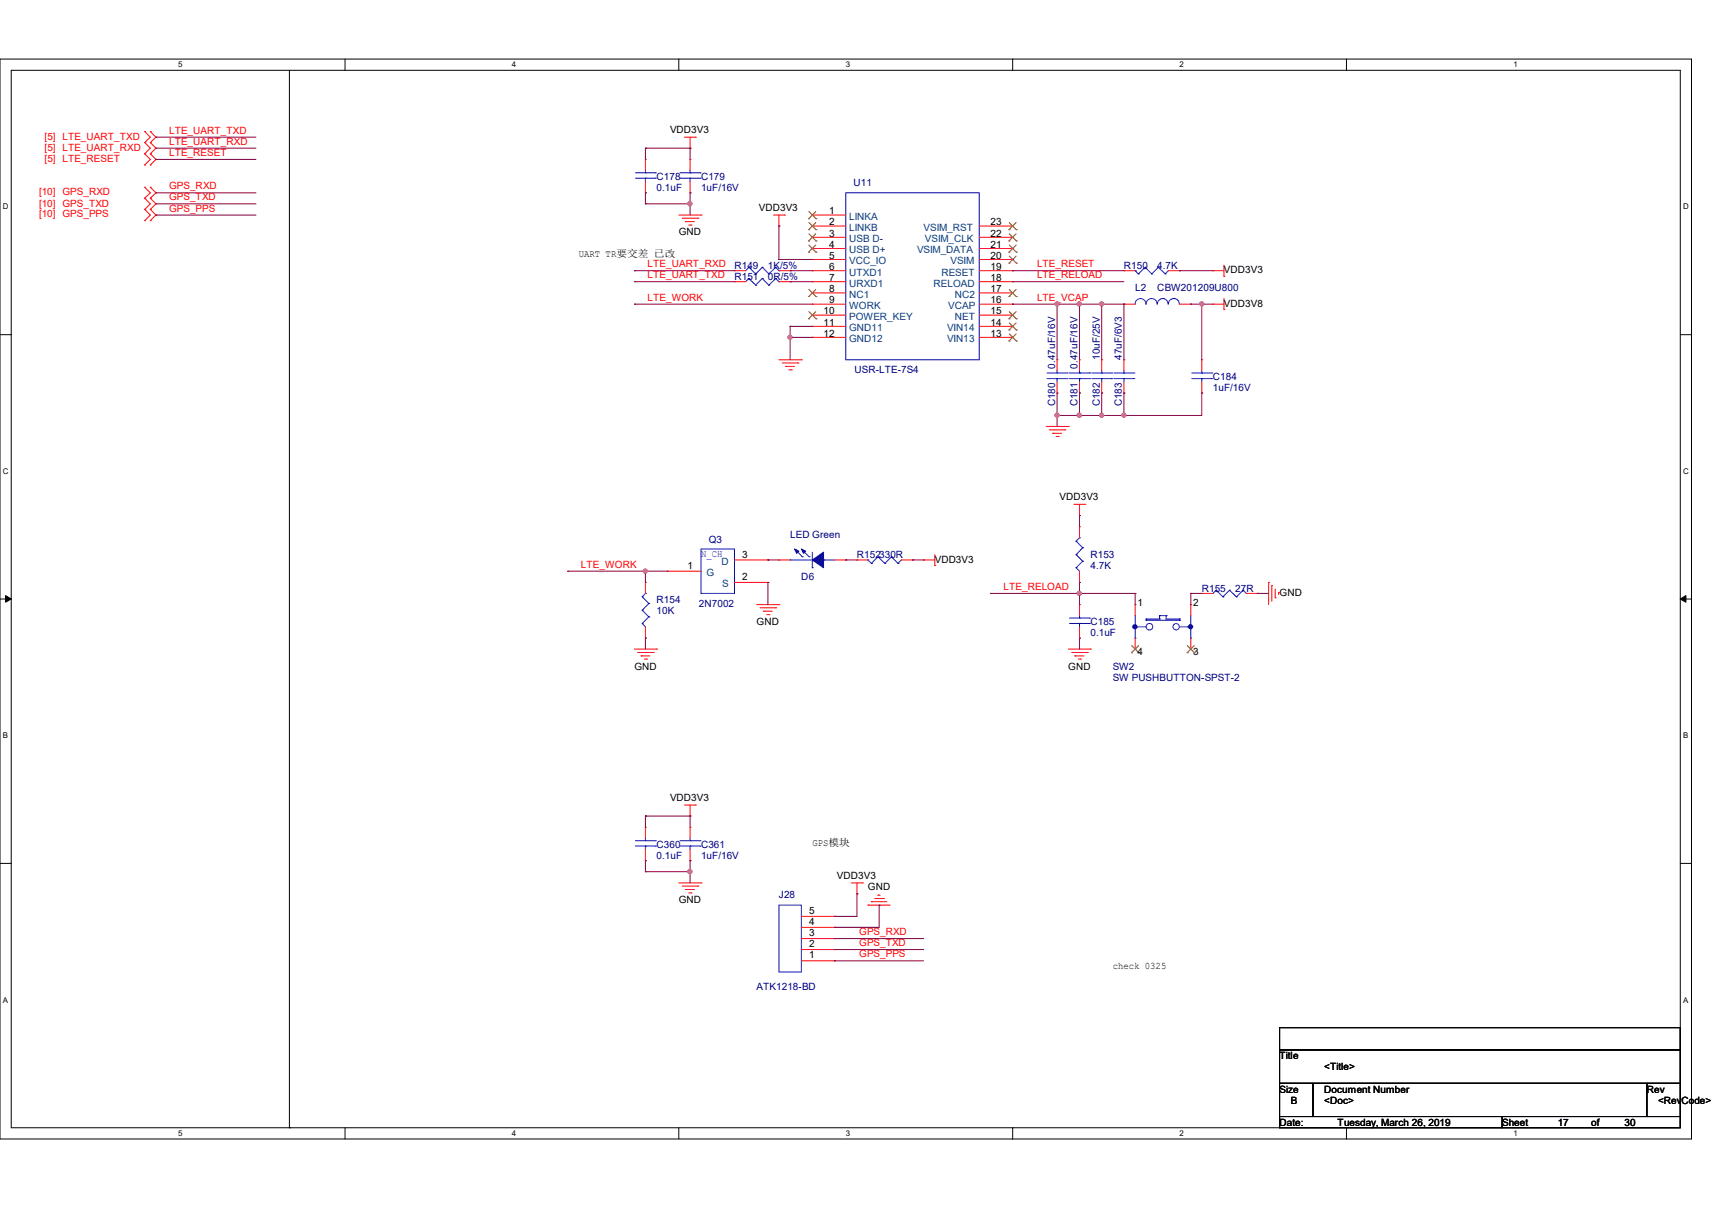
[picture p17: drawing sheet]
<svg xmlns="http://www.w3.org/2000/svg" width="297mm" height="210mm" viewBox="0 0 297 210" stroke-linecap="round" stroke-linejoin="round" font-family="sans-serif">
<defs><g id="words">
<g font-size="1.7" fill="#f00">
<text x="29.3" y="23.2">LTE_UART_TXD</text>
<text x="7.7" y="24.2">[5] LTE_UART_TXD</text>
<text x="7.7" y="26.2">[5] LTE_UART_RXD</text>
<text x="7.7" y="28.1">[5] LTE_RESET</text>
<text x="29.3" y="25.1">LTE_UART_RXD</text>
<text x="29.3" y="27.1">LTE_RESET</text>
<text x="6.8" y="33.9">[10] GPS_RXD</text>
<text x="6.8" y="35.8">[10] GPS_TXD</text>
<text x="29.3" y="32.8">GPS_RXD</text>
<text x="29.3" y="34.8">GPS_TXD</text>
<text x="6.8" y="37.7">[10] GPS_PPS</text>
<text x="29.3" y="36.7">GPS_PPS</text>
<text x="112.4" y="46.4">LTE_UART_RXD</text>
<text x="179.9" y="46.4">LTE_RESET</text>
<text x="112.4" y="48.3">LTE_UART_TXD</text>
<text x="112.4" y="52.2">LTE_WORK</text>
<text x="179.9" y="52.2">LTE_VCAP</text>
<text x="179.9" y="48.3">LTE_RELOAD</text>
<text x="100.8" y="98.5">LTE_WORK</text>
<text x="174.1" y="102.3">LTE_RELOAD</text>
<text x="149.1" y="166">GPS_PPS</text>
<text x="149.1" y="164.1">GPS_TXD</text>
<text x="149.1" y="162.2">GPS_RXD</text>
</g>
<g font-size="1.7">
<text x="116.2" y="23.1">VDD3V3</text>
<text x="117.8" y="40.8">GND</text>
<text x="131.7" y="36.6">VDD3V3</text>
<text x="143.8" y="37.2">1</text>
<text x="143.8" y="39.1">2</text>
<text x="143.8" y="41">3</text>
<text x="171.8" y="41">22</text>
<text x="171.8" y="39.1">23</text>
<text x="100.4" y="44.5">UART TR要交差 已改</text>
<text x="143.8" y="43">4</text>
<text x="143.8" y="44.9">5</text>
<text x="143.8" y="46.8">6</text>
<text x="171.8" y="46.8">19</text>
<text x="171.8" y="44.9">20</text>
<text x="171.8" y="43">21</text>
<text x="212.3" y="47.4">VDD3V3</text>
<text x="143.8" y="48.7">7</text>
<text x="143.8" y="50.7">8</text>
<text x="143.8" y="52.6">9</text>
<text x="171.8" y="52.6">16</text>
<text x="171.8" y="50.7">17</text>
<text x="171.8" y="48.7">18</text>
<text x="212.3" y="53.2">VDD3V8</text>
<text x="142.9" y="54.5">10</text>
<text x="142.9" y="56.5">11</text>
<text x="142.9" y="58.4">12</text>
<text x="171.8" y="58.4">13</text>
<text x="171.8" y="56.5">14</text>
<text x="171.8" y="54.5">15</text>
<text x="183.8" y="86.8">VDD3V3</text>
<text x="119.3" y="98.6">1</text>
<text x="128.8" y="100.6">2</text>
<text x="128.8" y="96.7">3</text>
<text x="162.2" y="97.6">VDD3V3</text>
<text x="197.4" y="105">1</text>
<text x="207" y="105">2</text>
<text x="222" y="103.4">GND</text>
<text x="131.3" y="108.4">GND</text>
<text x="197.4" y="113.6">4</text>
<text x="207" y="113.6">3</text>
<text x="110.1" y="116.1">GND</text>
<text x="185.3" y="116.1">GND</text>
<text x="116.2" y="138.9">VDD3V3</text>
<text x="140.9" y="146.8">GPS模块</text>
<text x="145.2" y="152.4">VDD3V3</text>
<text x="150.6" y="154.3">GND</text>
<text x="117.8" y="156.6">GND</text>
<text x="140.4" y="160.4">4</text>
<text x="140.4" y="158.5">5</text>
<text x="140.4" y="166.2">1</text>
<text x="140.4" y="164.2">2</text>
<text x="140.4" y="162.3">3</text>
<text x="193" y="168">check 0325</text>
<text x="222" y="183.7">Title</text>
<text x="229.7" y="185.6">&lt;Title&gt;</text>
<text x="222" y="189.5">Size</text>
<text x="223.9" y="191.4">B</text>
<text x="229.7" y="191.4">&lt;Doc&gt;</text>
<text x="229.7" y="189.5">Document Number</text>
<text x="285.7" y="189.5">Rev</text>
<text x="287.7" y="191.4">&lt;RevCode&gt;</text>
<text x="222" y="195.2">Date:</text>
<text x="232.1" y="195.2">Tuesday, March 26, 2019</text>
<text x="260.6" y="195.2">Sheet</text>
<text x="270.2" y="195.2">17</text>
<text x="276" y="195.2">of</text>
<text x="281.8" y="195.2">30</text>
</g>
<g font-size="1.7" fill="#000080">
<text x="113.9" y="31.2">C178</text>
<text x="113.9" y="33.1">0.1uF</text>
<text x="121.6" y="31.2">C179</text>
<text x="121.6" y="33.1">1uF/16V</text>
<text x="148.1" y="32.3">U11</text>
<text x="127.4" y="46.6">R149</text>
<text x="133.2" y="46.6">1K/5%</text>
<text x="195" y="46.6">R150</text>
<text x="200.8" y="46.6">4.7K</text>
<text x="127.4" y="48.6">R151</text>
<text x="133.2" y="48.6">0R/5%</text>
<text x="196.9" y="50.5">L2</text>
<text x="200.8" y="50.5">CBW201209U800</text>
<text x="148.2" y="64.8">USR-LTE-7S4</text>
<text x="183.1" y="63.9" transform="rotate(-90 183.1 63.9)">0.47uF/16V</text>
<text x="186.9" y="63.9" transform="rotate(-90 186.9 63.9)">0.47uF/16V</text>
<text x="190.8" y="62.4" transform="rotate(-90 190.8 62.4)">10uF/25V</text>
<text x="194.6" y="62.4" transform="rotate(-90 194.6 62.4)">47uF/6V3</text>
<text x="210.4" y="65.9">C184</text>
<text x="183.1" y="70.5" transform="rotate(-90 183.1 70.5)">C180</text>
<text x="186.9" y="70.5" transform="rotate(-90 186.9 70.5)">C181</text>
<text x="190.8" y="70.5" transform="rotate(-90 190.8 70.5)">C182</text>
<text x="194.6" y="70.5" transform="rotate(-90 194.6 70.5)">C183</text>
<text x="210.4" y="67.9">1uF/16V</text>
<text x="123" y="94.1">Q3</text>
<text x="137.1" y="93.3">LED Green</text>
<text x="139" y="100.7">D6</text>
<text x="148.7" y="96.8">R152330R</text>
<text x="189.2" y="96.8">R153</text>
<text x="189.2" y="98.7">4.7K</text>
<text x="113.9" y="104.5">R154</text>
<text x="113.9" y="106.5">10K</text>
<text x="121.2" y="105.3">2N7002</text>
<text x="208.5" y="102.6">R155</text>
<text x="214.3" y="102.6">27R</text>
<text x="189.2" y="108.4">C185</text>
<text x="189.2" y="110.3">0.1uF</text>
<text x="193" y="116.1">SW2</text>
<text x="193" y="118">SW PUSHBUTTON-SPST-2</text>
<text x="113.9" y="147">C360</text>
<text x="113.9" y="148.9">0.1uF</text>
<text x="121.6" y="147">C361</text>
<text x="121.6" y="148.9">1uF/16V</text>
<text x="135.1" y="155.7">J28</text>
<text x="131.3" y="171.7">ATK1218-BD</text>
</g>
<g font-size="1.7" fill="#004080">
<text x="147.3" y="38.1">LINKA</text>
<text x="147.3" y="40">LINKB</text>
<text x="147.3" y="42">USB D-</text>
<text x="160.2" y="40">VSIM_RST</text>
<text x="160.4" y="42">VSIM_CLK</text>
<text x="147.3" y="43.9">USB D+</text>
<text x="147.3" y="45.8">VCC_IO</text>
<text x="147.3" y="47.8">UTXD1</text>
<text x="159.1" y="43.9">VSIM_DATA</text>
<text x="163.3" y="47.8">RESET</text>
<text x="164.9" y="45.8">VSIM</text>
<text x="147.3" y="49.7">URXD1</text>
<text x="147.3" y="51.6">NC1</text>
<text x="147.3" y="53.6">WORK</text>
<text x="162" y="49.7">RELOAD</text>
<text x="164.5" y="53.6">VCAP</text>
<text x="165.7" y="51.6">NC2</text>
<text x="147.3" y="55.5">POWER_KEY</text>
<text x="147.3" y="57.4">GND11</text>
<text x="147.3" y="59.4">GND12</text>
<text x="164.3" y="59.4">VIN13</text>
<text x="164.3" y="57.4">VIN14</text>
<text x="165.7" y="55.5">NET</text>
<text x="122.6" y="99.9">G</text>
<text x="125.2" y="97.9">D</text>
<text x="125.3" y="101.8">S</text>
</g>
<text font-size="1.7" fill="#00f" x="121.6" y="96.6">N_CH</text>
<g font-size="1.4">
<text x="30.9" y="11.7">5</text>
<text x="88.8" y="11.7">4</text>
<text x="146.7" y="11.7">3</text>
<text x="204.6" y="11.7">2</text>
<text x="262.6" y="11.7">1</text>
<text x=".5" y="36.3">D</text>
<text x="292" y="36.3">D</text>
<text x=".5" y="82.2">C</text>
<text x="292" y="82.2">C</text>
<text x=".5" y="128">B</text>
<text x="292" y="128">B</text>
<text x=".5" y="173.9">A</text>
<text x="292" y="173.9">A</text>
<text x="30.9" y="197">5</text>
<text x="88.8" y="197">4</text>
<text x="146.7" y="197">3</text>
<text x="204.6" y="197">2</text>
<text x="262.6" y="197">1</text>
</g>
</g></defs>
<path d="M0 10.2h293.5v187.3h-293.5zM1.9 12.2h289.6v183.4h-289.6z" fill="none" stroke="#000" stroke-width=".17"/>
<g fill="#fff">
<path d="M30.9 10.5h.8v1.5h-.8z"/>
<path d="M30.9 195.8h.8v1.5h-.8z"/>
</g>
<path d="M59.9 10.2v2M59.9 195.6v1.9" fill="none" stroke="#000" stroke-width=".17"/>
<g fill="#fff">
<path d="M88.8 10.5h.8v1.5h-.8z"/>
<path d="M88.8 195.8h.8v1.5h-.8z"/>
</g>
<path d="M117.8 10.2v2M117.8 195.6v1.9" fill="none" stroke="#000" stroke-width=".17"/>
<g fill="#fff">
<path d="M146.7 10.5h.8v1.5h-.8z"/>
<path d="M146.7 195.8h.8v1.5h-.8z"/>
</g>
<path d="M175.7 10.2v2M175.7 195.6v1.9" fill="none" stroke="#000" stroke-width=".17"/>
<g fill="#fff">
<path d="M204.6 10.5h.8v1.5h-.8z"/>
<path d="M204.6 195.8h.8v1.5h-.8z"/>
</g>
<path d="M233.6 10.2v2M233.6 195.6v1.9" fill="none" stroke="#000" stroke-width=".17"/>
<g fill="#fff">
<path d="M262.6 10.5h.7v1.5h-.7z"/>
<path d="M262.6 195.8h.7v1.5h-.7z"/>
<path d="M.5 35.1h1v1.5h-1z"/>
<path d="M292 35.1h1v1.5h-1z"/>
<path d="M.5 80.9h1v1.6h-1z"/>
<path d="M292 80.9h1v1.6h-1z"/>
</g>
<path d="M0 58h1.9M291.5 58h2" fill="none" stroke="#000" stroke-width=".17"/>
<g fill="#fff">
<path d="M.5 126.8h.9v1.5h-.9z"/>
<path d="M292 126.8h.9v1.5h-.9z"/>
</g>
<path d="M0 103.9h1.9M291.5 103.9h2" fill="none" stroke="#000" stroke-width=".17"/>
<path d="M1 103.3l.9 .6-.9 .5zM291.5 103.9l1-.6v1.1z" fill="#000" stroke="#000" stroke-width=".17"/>
<g fill="#fff">
<path d="M.5 172.6h.9v1.6h-.9z"/>
<path d="M292 172.6h.9v1.6h-.9z"/>
</g>
<path d="M50.2 12.2v183.4M0 149.7h1.9M291.5 149.7h2M222 178.2h69.5v3.9h-69.5zM50.2 195.6h.1M222 182.1h69.5v5.8h-69.5zM222 187.9h5.8v5.7h-5.8zM222 193.6h38.6v2h-38.6zM227.8 187.9h57.9v5.7h-57.9zM260.6 193.6h30.9v2h-30.9zM285.7 187.9h5.8v5.7h-5.8z" fill="none" stroke="#000" stroke-width=".17"/>
<g fill="none" stroke="#f00" stroke-width=".17">
<path d="M25.1 22.8h.1M25.1 24.7h.1M25.1 26.7h.1M25.1 28.6h.1M25.1 32.5h.1M25.1 34.4h.1M25.1 36.3h.1M25.1 38.3h.1M25.1 22.8l1 1-1 .9M25.1 24.7l1 1-1 1M25.1 26.7l1 .9-1 1M25.1 32.5l1 .9-1 1"/>
<path d="M25.1 34.4l1 .9-1 1M25.1 36.3l1 1-1 1M26.1 24.7h.1M26.1 22.8h.1M26.1 26.7h.1M26.1 28.6h.1M26.1 34.4h.1M26.1 32.5h.1M26.1 36.3h.1M26.1 38.3h.1M26.1 22.8l1 1-1 .9M26.1 24.7l1 1-1 1"/>
<path d="M26.1 26.7l1 .9-1 1M26.1 32.5l1 .9-1 1M26.1 34.4l1 .9-1 1M26.1 36.3l1 1-1 1M112 27.6h.1M112 33.4h.1M112 27.6v1.9M112 31.5v1.9M117.8 37.3h3.8M118.4 37.8h2.7M118.7 23.8h1.9M118.9 38.4h.1"/>
<path d="M118.9 38.4h1.6M119.5 39h.4M119.7 25.7h.1M119.7 27.6h.1M119.7 33.4h.1M119.7 23.8v1.9M119.7 27.6v1.9M119.7 31.5v1.9M119.9 39h.1M120.6 23.8h.1M121.1 37.8h.1M121.6 37.3h.1"/>
<path d="M134.2 37.3h1.9M135.1 39.2h.1M135.1 37.3v1.9M136.1 37.3h.1M140.9 37.3h.1M140.9 39.2h.1M140.9 37.3h5.8M140.9 39.2h5.8M169.9 39.2h5.8M175.7 39.2h.1M127.4 48.9h.1M127.4 46.9h.1"/>
<path d="M127.4 46.9h2M127.4 48.9h2M135.1 46.9h2M135.1 48.9h2M137.1 48.9h.1M137.1 46.9h.1M140.9 41.1h.1M140.9 43.1h.1M140.9 45h.1M140.9 46.9h.1M140.9 48.9h.1M140.9 50.8h.1"/>
<path d="M140.9 52.7h.1M140.9 54.7h.1M140.9 56.6h.1M140.9 58.5h.1M140.9 52.7h5.8M140.9 46.9h5.8M140.9 41.1h5.8M140.9 43.1h5.8M140.9 45h5.8M140.9 48.9h5.8M140.9 50.8h5.8M140.9 54.7h5.8"/>
<path d="M140.9 56.6h5.8M140.9 58.5h5.8M169.9 52.7h5.8M169.9 46.9h5.8M169.9 41.1h5.8M169.9 43.1h5.8M169.9 45h5.8M169.9 48.9h5.8M169.9 50.8h5.8M169.9 54.7h5.8M169.9 56.6h5.8M169.9 58.5h5.8"/>
<path d="M175.7 58.5h.1M175.7 56.6h.1M175.7 54.7h.1M175.7 52.7h.1M175.7 50.8h.1M175.7 48.9h.1M175.7 46.9h.1M175.7 45h.1M175.7 43.1h.1M175.7 41.1h.1M195 52.7h.1M195 46.9h.1"/>
<path d="M195 52.7h1.9M195 46.9h1.9M202.7 46.9h1.9M204.6 46.9h.1M204.6 52.7h2M206.6 52.7h.1M210.4 52.7h.1M210.4 46.9h.1M210.4 52.7h1.9M210.4 46.9h1.9M212.3 53.7h.1M212.3 47.9h.1"/>
<path d="M212.3 46v1.9M212.3 51.8v1.9M135.1 62.4h3.9M135.7 62.9h2.7M136.3 63.5h.1M136.3 63.5h1.5M136.9 64.1h.4M137.3 64.1h.1M138.4 62.9h.1M139 62.4h.1M181.5 74h3.8M182 74.5h2.7"/>
<path d="M182.6 75.1h.1M182.6 75.1h1.6M183.2 75.7h.4M183.4 62.4h.1M183.4 68.2h.1M183.4 62.4v1.9M183.4 66.3v1.9M183.6 75.7h.1M184.7 74.5h.1M185.3 74h.1M187.3 62.4h.1M187.3 68.2h.1"/>
<path d="M187.3 62.4v1.9M187.3 66.3v1.9M191.1 62.4h.1M191.1 68.2h.1M191.1 62.4v1.9M191.1 66.3v1.9M195 62.4h.1M195 68.2h.1M195 62.4v1.9M195 66.3v1.9M208.5 62.4h.1M208.5 68.2h.1"/>
<path d="M208.5 62.4v1.9M208.5 66.3v1.9M115.8 99.1h.1M115.8 99.1h5.8M127.4 97.1h5.8M133.2 97.1h.1M135.1 97.1h.1M135.1 97.1h2M144.8 97.1h1.9M146.7 97.1h.1M148.7 97.1h.1M148.7 97.1h1.9"/>
<path d="M156.4 97.1h1.9M158.3 97.1h.1M160.2 97.1h.1M160.2 97.1h2M162.2 98.1h.1M162.2 96.2v1.9M186.3 87.5h1.9M187.3 89.4h.1M187.3 91.4h.1M187.3 87.5v1.9M187.3 91.4v1.9M187.3 99.1v1.9"/>
<path d="M188.2 87.5h.1M110.1 112.6h3.8M110.6 113.2h2.7M111.2 113.7h.1M111.2 113.7h1.5M111.8 114.3h.4M112 110.7h.1M112 101h.1M112 101v1.9M112 108.7v2M112.2 114.3h.1M113.3 113.2h.1"/>
<path d="M113.9 112.6h.1M127.4 101h5.8M131.3 104.9h3.8M131.9 105.4h2.7M132.5 106h.1M132.5 106h1.5M133 106.6h.4M133.2 101h.1M133.4 106.6h.1M134.6 105.4h.1M135.1 104.9h.1M185.3 112.6h3.9"/>
<path d="M185.9 113.2h2.7M186.5 113.7h.1M186.5 113.7h1.5M187.1 114.3h.4M187.3 101h.1M187.3 104.9h.1M187.3 110.7h.1M187.3 104.9v1.9M187.3 108.7v2M187.5 114.3h.1M188.6 113.2h.1M189.2 112.6h.1"/>
<path d="M196.9 104.9h.1M196.9 112.6h.1M196.9 104.9v1.9M196.9 110.7v1.9M206.6 104.9h.1M206.6 112.6h.1M206.6 104.9v1.9M206.6 110.7v1.9M208.5 102.9h.1M208.5 102.9h1.9M216.2 102.9h1.9M218.1 102.9h.1"/>
<path d="M220.1 101h.1M220.1 101v3.9M220.6 101.6h.1M220.6 101.6v2.7M221.2 103.7h.1M221.2 102.2v1.5M221.8 102.7h.1M221.8 102.7v.4M118.7 139.6h1.9M119.7 139.6v1.9M120.6 139.6h.1M112 143.5h.1"/>
<path d="M112 149.3h.1M112 143.5v1.9M112 147.3v2M117.8 153.1h3.8M118.4 153.7h2.7M118.9 154.3h.1M118.9 154.3h1.6M119.5 154.9h.4M119.7 141.5h.1M119.7 143.5h.1M119.7 149.3h.1M119.7 143.5v1.9"/>
<path d="M119.7 147.3v2M119.9 154.9h.1M121.1 153.7h.1M121.6 153.1h.1M139 158.9h5.8M144.8 158.9h.1M147.7 153.1h1.9M148.7 155h.1M148.7 153.1v1.9M149.6 153.1h.1M150.6 157h.1M150.6 157h3.8"/>
<path d="M151.2 156.4h.1M151.2 156.4h2.7M151.8 155.8h1.5M152.3 155.2h.1M152.3 155.2h.4M153.3 155.8h.1M139 166.6h5.8M139 164.7h5.8M139 162.8h5.8M139 160.8h5.8M144.8 166.6h.1M144.8 164.7h.1"/>
<path d="M144.8 162.8h.1M144.8 160.8h.1"/>
</g>
<g fill="none" stroke="#00f" stroke-width=".17">
<path d="M110.2 30.9h3.5M110.2 30h3.5M112 30h.1M112 30.9h.1M112 29.5v.5M112 30.9v.6M113.7 30.9h.1M113.7 30h.1M118 30.9h3.5M118 30h3.5M119.7 30h.1M119.7 30.9h.1"/>
<path d="M119.7 29.5v.5M119.7 30.9v.6M121.5 30.9h.1M121.5 30h.1M146.7 33.4h23.2v29h-23.2zM129.9 48.3h.1M129.9 46.4h.1M129.9 48.3l-.5 .6M129.9 48.3l1.2 1.1M129.9 46.4l-.5 .5M129.9 46.4l1.2 1.1M131.1 49.4h.1"/>
<path d="M131.1 47.5h.1M132.2 48.3h.1M132.2 46.4h.1M132.2 48.3l-1.1 1.1M132.2 48.3l1.2 1.1M132.2 46.4l-1.1 1.1M132.2 46.4l1.2 1.1M133.4 49.4h.1M133.4 47.5h.1M134.6 48.3h.1M134.6 46.4h.1M134.6 48.3l-1.2 1.1"/>
<path d="M134.6 48.3l.5 .6M134.6 46.4l-1.2 1.1M134.6 46.4l.5 .5M135.1 48.9h.1M135.1 46.9h.1M196.9 46.9h.1M196.9 46.9l.6 .6M197.5 47.5h.1M198.7 46.4h.1M198.7 46.4l1.1 1.1M198.7 46.4l-1.2 1.1M198.8 52.7a.93 .93 0 0 0-.9-.9 .93 .93 0 0 0-1 .9"/>
<path d="M199.8 47.5h.1M200.7 52.7a.95 .95 0 0 0-.9-.9 .95 .95 0 0 0-1 .9M201 46.4h.1M201 46.4l1.1 1.1M201 46.4l-1.2 1.1M202.1 47.5h.1M202.6 52.7a.93 .93 0 0 0-.9-.9 .93 .93 0 0 0-.9 .9M202.7 46.9l-.6 .6M204.6 52.7a.95 .95 0 0 0-1-.9 .95 .95 0 0 0-.9 .9M181.7 65.7h3.4M181.7 64.7h3.4M183.4 64.7h.1"/>
<path d="M183.4 65.7h.1M183.4 64.3v.4M183.4 65.7v.6M185.1 65.7h.1M185.1 64.7h.1M185.5 65.7h3.5M185.5 64.7h3.5M187.3 64.7h.1M187.3 65.7h.1M187.3 64.3v.4M187.3 65.7v.6M189 65.7h.1"/>
<path d="M189 64.7h.1M189.4 65.7h3.5M189.4 64.7h3.5M191.1 64.7h.1M191.1 65.7h.1M191.1 64.3v.4M191.1 65.7v.6M192.9 65.7h.1M192.9 64.7h.1M193.3 65.7h3.4M193.3 64.7h3.4M195 64.7h.1"/>
<path d="M195 65.7h.1M195 64.3v.4M195 65.7v.6M196.7 65.7h.1M196.7 64.7h.1M206.8 65.7h3.4M206.8 64.7h3.4M208.5 64.7h.1M208.5 65.7h.1M208.5 64.3v.4M208.5 65.7v.6M210.2 65.7h.1"/>
<path d="M210.2 64.7h.1M121.6 95.2h5.8v7.7h-5.8zM137.1 97.1h.1M137.1 97.1h3.8M138 95.4l1.2 1.2M139.2 96.6h.1M139.2 95.4l1.2 1.2M140.4 96.6h.1M140.9 98.5h.1M140.9 95.8v2.7M142.9 97.1h.1M142.9 97.1h1.9"/>
<path d="M150.6 97.1h.1M150.6 97.1l.6 .6M151.2 97.7h.1M152.3 96.6h.1M152.3 96.6l1.2 1.1M152.3 96.6l-1.1 1.1M153.5 97.7h.1M154.6 96.6h.1M154.6 96.6l1.2 1.1M154.6 96.6l-1.1 1.1M155.8 97.7h.1M156.4 97.1l-.6 .6"/>
<path d="M186.7 98.5h.1M186.7 96.2h.1M186.7 93.9h.1M186.7 98.5l.6 .6M186.7 96.2l1.1 1.1M186.7 93.9l1.1 1.1M187.3 93.3h.1M187.3 93.3l-.6 .6M187.8 97.3h.1M187.8 95h.1M187.8 97.3l-1.1 1.2M187.8 95l-1.1 1.2"/>
<path d="M111.4 108.1h.1M111.4 105.8h.1M111.4 103.5h.1M111.4 108.1l.6 .6M111.4 105.8l1.2 1.2M111.4 103.5l1.2 1.1M112 102.9h.1M112 102.9l-.6 .6M112.6 107h.1M112.6 104.6h.1M112.6 107l-1.2 1.1M112.6 104.6l-1.2 1.2"/>
<path d="M185.5 108.1h3.5M185.5 107.2h3.5M187.3 107.2h.1M187.3 108.1h.1M187.3 106.8v.4M187.3 108.1v.6M189 108.1h.1M189 107.2h.1M196.9 108.7h.1M196.9 110.7h.1M196.9 108.7h1.9M196.9 106.8v3.9"/>
<path d="M198.8 107.4h.1M198.8 107.6h.1M198.8 107.6h5.8M198.8 107.4h2.4M198.8 107.4v.2M201.2 106.8h.1M201.2 107.4h.1M201.2 106.8h1.1M201.2 106.8v.6M202.3 107.4h.1M202.3 106.8h.1M202.3 107.4h2.3"/>
<path d="M202.3 106.8v.6M204.6 107.6h.1M204.6 107.4h.1M204.6 107.4v.2M204.6 108.7h2M206.6 108.7h.1M206.6 110.7h.1M206.6 106.8v3.9M211 102.4h.1M211 102.4l-.6 .5M211 102.4l1.2 1.1M212.2 103.5h.1"/>
<path d="M213.3 102.4h.1M213.3 102.4l-1.1 1.1M213.3 102.4l1.2 1.1M214.5 103.5h.1M215.6 102.4h.1M215.6 102.4l-1.1 1.1M215.6 102.4l.6 .5M216.2 102.9h.1M110.2 146.7h3.5M110.2 145.8h3.5M112 145.8h.1M112 146.7h.1"/>
<path d="M112 145.4v.4M112 146.7v.6M113.7 146.7h.1M113.7 145.8h.1M118 146.7h3.5M118 145.8h3.5M119.7 145.8h.1M119.7 146.7h.1M119.7 145.4v.4M119.7 146.7v.6M121.5 146.7h.1M121.5 145.8h.1"/>
<path d="M135.1 157h3.9v11.6h-3.9z"/>
<circle cx="199.4" cy="108.7" r=".57"/>
<circle cx="204" cy="108.7" r=".55"/>
</g>
<g fill="none" stroke="#804000" stroke-width=".17">
<path d="M140.3 37.9h.1M140.3 39.8h.1M140.3 36.7l1.3 1.2M140.3 38.6l1.3 1.2M141.5 36.7l-1.2 1.2M141.5 38.6l-1.2 1.2M141.6 37.9h.1M141.6 39.8h.1M175 39.8h.1M175.1 38.6l1.2 1.2M176.3 38.6l-1.3 1.2M176.3 39.8h.1"/>
<path d="M140.3 41.8h.1M140.3 43.7h.1M140.3 51.4h.1M140.3 55.3h.1M140.3 40.6l1.3 1.2M140.3 42.5l1.3 1.2M140.3 50.2l1.3 1.2M140.3 54.1l1.3 1.2M141.5 40.6l-1.2 1.2M141.5 42.5l-1.2 1.2M141.5 50.2l-1.2 1.2M141.5 54.1l-1.2 1.2"/>
<path d="M141.6 41.8h.1M141.6 43.7h.1M141.6 51.4h.1M141.6 55.3h.1M175 59.1h.1M175 57.2h.1M175 55.3h.1M175 51.4h.1M175 45.6h.1M175 43.7h.1M175 41.8h.1M175.1 57.9l1.2 1.2"/>
<path d="M175.1 56l1.2 1.2M175.1 54.1l1.2 1.2M175.1 50.2l1.2 1.2M175.1 44.4l1.2 1.2M175.1 42.5l1.2 1.2M175.1 40.6l1.2 1.2M176.3 57.9l-1.3 1.2M176.3 56l-1.3 1.2M176.3 54.1l-1.3 1.2M176.3 50.2l-1.3 1.2M176.3 44.4l-1.3 1.2M176.3 42.5l-1.3 1.2"/>
<path d="M176.3 40.6l-1.3 1.2M176.3 59.1h.1M176.3 57.2h.1M176.3 55.3h.1M176.3 51.4h.1M176.3 45.6h.1M176.3 43.7h.1M176.3 41.8h.1M196.3 113.2h.1M196.3 112l1.3 1.2M197.5 112l-1.2 1.2M197.6 113.2h.1"/>
<path d="M206 113.2h.1M206 112l1.2 1.2M207.2 112l-1.2 1.2M207.2 113.2h.1"/>
</g>
<g fill="#00f" stroke="#00f" stroke-width=".17">
<path d="M140.9 97.1l2-1.3v2.7z" fill-rule="evenodd"/>
<path d="M137.8 95.2l.8 .4-.4 .4z" fill-rule="evenodd"/>
<path d="M139 95.2l.8 .4-.4 .4z" fill-rule="evenodd"/>
<circle cx="206.6" cy="108.7" r=".37"/>
<circle cx="196.9" cy="108.7" r=".37"/>
</g>
<g fill="none" stroke="#800040" stroke-width=".17">
<path d="M27.1 23.8h.1M27.1 25.7h.1M27.1 27.6h.1M27.1 33.4h.1M27.1 35.3h.1M27.1 37.3h.1M27.1 25.7h17.3M27.1 35.3h17.3M27.1 23.8h17.3M27.1 27.6h17.3M27.1 33.4h17.3M27.1 37.3h17.3"/>
<path d="M112 25.7h.1M112 33.4h.1M112 35.3h.1M112 25.7h7.7M112 25.7v1.9M112 33.4v1.9M112 35.3h7.7M119.7 25.7h.1M119.7 33.4h.1M119.7 35.3h.1M119.7 25.7v1.9M119.7 33.4v3.9"/>
<path d="M135.1 39.2h.1M135.1 39.2v5.8M110.1 48.9h.1M110.1 46.9h.1M110.1 52.7h.1M110.1 48.9h17.3M110.1 46.9h17.3M110.1 52.7h30.8M135.1 45h.1M135.1 45h5.8M137.1 56.6h.1M137.1 58.5h.1"/>
<path d="M137.1 46.9h.1M137.1 48.9h.1M137.1 48.9h3.8M137.1 46.9h3.8M137.1 56.6v5.8M137.1 56.6h3.8M137.1 58.5h3.8M175.7 46.9h.1M175.7 52.7h.1M175.7 48.9h.1M175.7 48.9h19.3M175.7 46.9h19.3"/>
<path d="M175.7 52.7h19.3M183.4 52.7h.1M183.4 52.7v9.7M187.3 52.7h.1M187.3 52.7v9.7M191.1 52.7h.1M191.1 52.7v9.7M195 52.7h.1M195 52.7v9.7M204.6 46.9h.1M204.6 46.9h5.8M206.6 52.7h.1"/>
<path d="M206.6 52.7h3.8M208.5 52.7h.1M208.5 52.7v9.7M183.4 68.2h.1M183.4 72.1h.1M183.4 68.2v5.8M187.3 68.2h.1M187.3 72.1h.1M187.3 68.2v3.9M191.1 68.2h.1M191.1 72.1h.1M191.1 68.2v3.9"/>
<path d="M195 68.2h.1M195 72.1h.1M195 68.2v3.9M208.5 68.2h.1M208.5 68.2v3.9h-25.1M98.5 99.1h.1M98.5 99.1h17.3M112 99.1h.1M112 99.1v1.9M133.2 97.1h.1M133.2 97.1h1.9M146.7 97.1h.1"/>
<path d="M146.7 97.1h2M158.3 97.1h.1M158.3 97.1h1.9M187.3 89.4h.1M187.3 89.4v2M112 110.7h.1M112 110.7v1.9M133.2 101h.1M133.2 101v3.9M171.8 102.9h.1M171.8 102.9h25.1M187.3 110.7h.1"/>
<path d="M187.3 101h.1M187.3 102.9h.1M187.3 101v3.9M187.3 110.7v1.9M196.9 102.9h.1M196.9 102.9v2M206.6 102.9h.1M206.6 102.9h1.9M206.6 102.9v2M218.1 102.9h.1M218.1 102.9h2M112 141.5h.1"/>
<path d="M112 149.3h.1M112 151.2h.1M112 141.5v2M112 149.3v1.9M112 141.5h7.7M112 151.2h7.7M119.7 141.5h.1M119.7 149.3h.1M119.7 151.2h.1M119.7 141.5v2M119.7 149.3v3.8M144.8 158.9h.1"/>
<path d="M148.7 155h.1M148.7 155v3.9h-3.9M152.5 157h.1M152.5 157v3.8h-7.7M144.8 166.6h.1M144.8 164.7h.1M144.8 162.8h.1M144.8 160.8h.1M144.8 166.6h15.4M144.8 164.7h15.4M144.8 162.8h15.4"/>
</g>
<g fill="#f0f" stroke="#f0f" stroke-width=".17">
<circle cx="137.1" cy="58.5" r=".36"/>
<circle cx="183.4" cy="52.7" r=".37"/>
<circle cx="187.3" cy="52.7" r=".37"/>
<circle cx="191.1" cy="52.7" r=".36"/>
<circle cx="187.3" cy="72" r=".37"/>
<circle cx="183.4" cy="72" r=".37"/>
<circle cx="195" cy="72" r=".36"/>
<circle cx="191.1" cy="72" r=".36"/>
<circle cx="119.7" cy="35.3" r=".37"/>
<circle cx="112" cy="99" r=".36"/>
<circle cx="187.3" cy="102.9" r=".37"/>
<circle cx="208.5" cy="52.7" r=".36"/>
<circle cx="119.7" cy="151.2" r=".37"/>
</g>
<use href="#words"/>
</svg>
